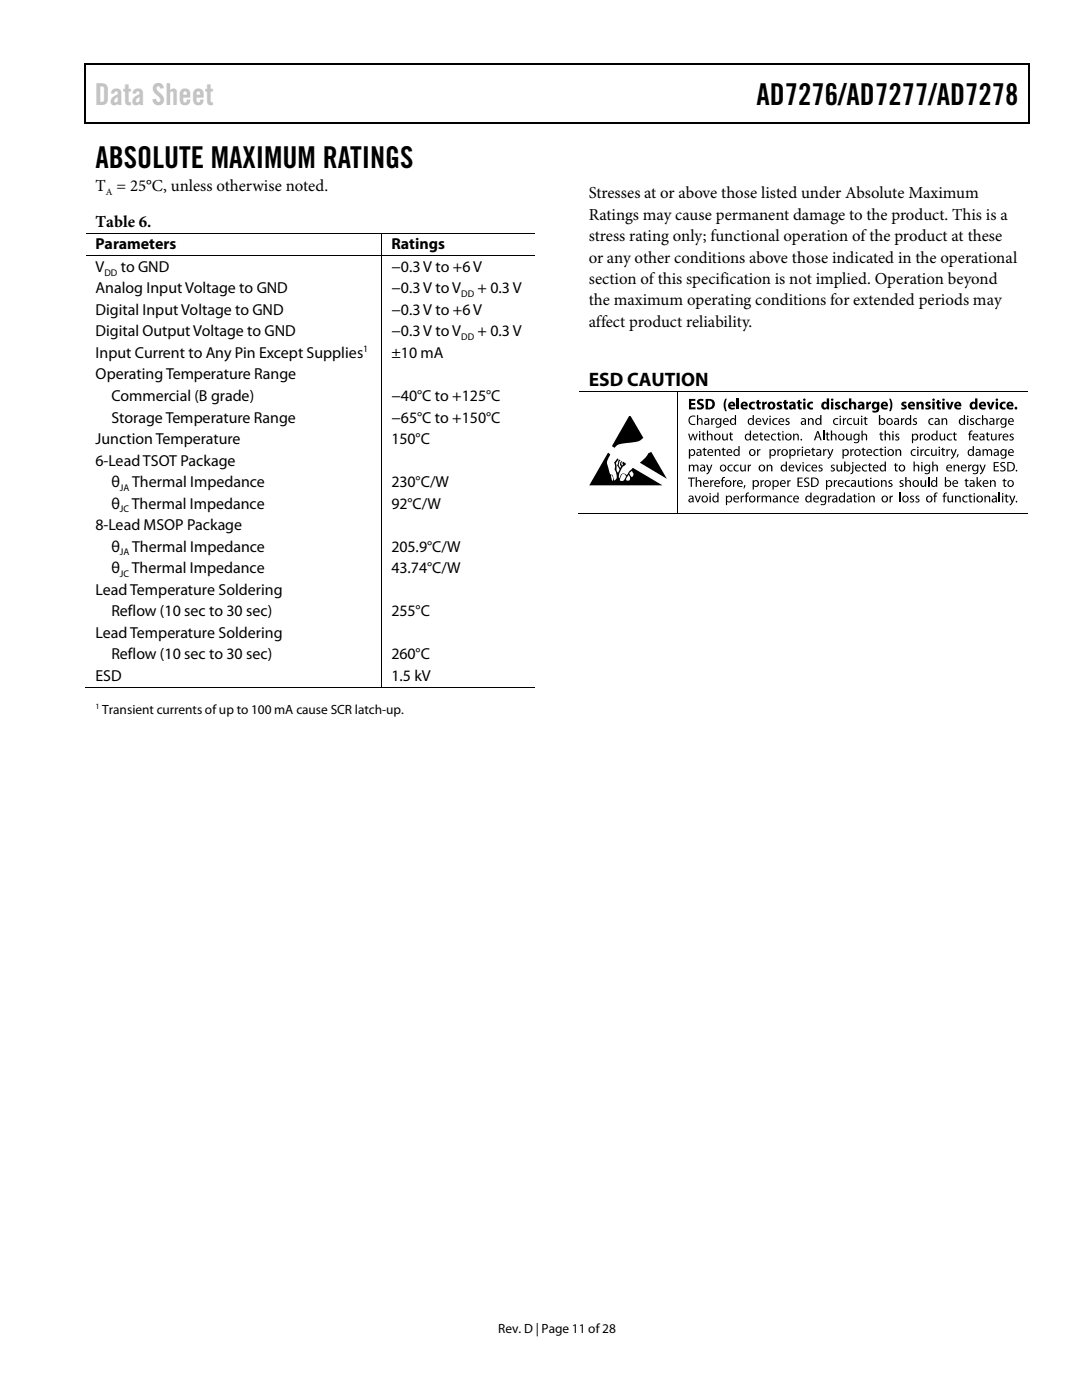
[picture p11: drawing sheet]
<svg xmlns="http://www.w3.org/2000/svg" width="216mm" height="279mm" viewBox="0 0 216 279" stroke-linecap="round" stroke-linejoin="round" font-family="sans-serif">
<defs><g id="words">
<text font-size="6" fill="#c1c1c1" x="18.9" y="20.9">Data Sheet</text>
<g font-size="6">
<text x="150.9" y="20.9">AD7276/AD7277/AD7278</text>
<text x="19" y="33.6">ABSOLUTE MAXIMUM RATINGS</text>
</g>
<text font-size="3.9" x="117.5" y="77">ESD CAUTION</text>
<g font-size="3.3">
<text x="19" y="38.1">T = 25°C, unless otherwise noted.</text>
<text x="117.5" y="39.5">Stresses at or above those listed under Absolute Maximum</text>
<text x="19.1" y="45.2">Table 6.</text>
<text x="117.5" y="43.8">Ratings may cause permanent damage to the product. This is a</text>
<text x="117.5" y="48.1">stress rating only; functional operation of the product at these</text>
<text x="117.5" y="52.4">or any other conditions above those indicated in the operational</text>
<text x="117.5" y="56.7">section of this specification is not implied. Operation beyond</text>
<text x="117.5" y="61">the maximum operating conditions for extended periods may</text>
<text x="117.5" y="65.2">affect product reliability.</text>
</g>
<g font-size="3.2">
<text x="19" y="49.8">Parameters</text>
<text x="78.1" y="49.8">Ratings</text>
<text x="19" y="54.3">V</text>
<text x="19" y="58.5">Analog Input Voltage to GND</text>
<text x="24.1" y="54.3">to GND</text>
<text x="78.1" y="54.3">−0.3 V to +6 V</text>
<text x="78.1" y="58.5">−0.3 V to V</text>
<text x="95.3" y="58.5">+ 0.3 V</text>
<text x="19" y="62.9">Digital Input Voltage to GND</text>
<text x="78.1" y="62.9">−0.3 V to +6 V</text>
<text x="19" y="67.1">Digital Output Voltage to GND</text>
<text x="19" y="71.5">Input Current to Any Pin Except Supplies</text>
<text x="78.1" y="71.5">±10 mA</text>
<text x="78.1" y="67.1">−0.3 V to V</text>
<text x="95.3" y="67.1">+ 0.3 V</text>
<text x="19" y="75.7">Operating Temperature Range</text>
<text x="22.2" y="80.1">Commercial (B grade)</text>
<text x="78.1" y="80.1">−40°C to +125°C</text>
<text x="19" y="88.6">Junction Temperature</text>
<text x="22.2" y="84.3">Storage Temperature Range</text>
<text x="78.1" y="84.3">−65°C to +150°C</text>
<text x="78.1" y="88.6">150°C</text>
<text x="19" y="92.9">6-Lead TSOT Package</text>
<text x="22.2" y="97.2">θ</text>
<text x="22.2" y="101.5">θ</text>
<text x="26.3" y="101.5">Thermal Impedance</text>
<text x="26.4" y="97.2">Thermal Impedance</text>
<text x="78.1" y="97.2">230°C/W</text>
<text x="78.1" y="101.5">92°C/W</text>
<text x="19" y="105.8">8-Lead MSOP Package</text>
<text x="22.2" y="110.1">θ</text>
<text x="26.4" y="110.1">Thermal Impedance</text>
<text x="78.1" y="110.1">205.9°C/W</text>
<text x="19" y="118.7">Lead Temperature Soldering</text>
<text x="22.2" y="114.4">θ</text>
<text x="26.3" y="114.4">Thermal Impedance</text>
<text x="78.1" y="114.4">43.74°C/W</text>
<text x="22.2" y="123">Reflow (10 sec to 30 sec)</text>
<text x="78.1" y="123">255°C</text>
<text x="19" y="127.3">Lead Temperature Soldering</text>
<text x="22.2" y="131.6">Reflow (10 sec to 30 sec)</text>
<text x="78.1" y="131.6">260°C</text>
<text x="19" y="135.9">ESD</text>
<text x="78.1" y="135.9">1.5 kV</text>
</g>
<g font-size="2.7">
<text x="20.4" y="142.5">Transient currents of up to 100 mA cause SCR latch-up.</text>
<text x="99.4" y="266">Rev. D | Page 11 of28</text>
</g>
<g font-size="1.9">
<text x="21.1" y="38.9">A</text>
<text x="20.8" y="55">DD</text>
<text x="92" y="59.3">DD</text>
<text x="72.5" y="70.2">1</text>
<text x="92" y="67.9">DD</text>
<text x="23.9" y="98">JA</text>
<text x="23.9" y="102.2">JC</text>
<text x="23.9" y="110.8">JA</text>
<text x="23.9" y="115.1">JC</text>
</g>
<text font-size="1.6" x="19" y="141.4">1</text>
</g></defs>
<g fill="#000">
<path d="M16.9 12.7h.2v1h-.2zM16.9 12.7h.2v.3h-.2zM82.5 12.7h.3v.3h-.3zM205.1 12.7h.3v1h-.3zM205.1 12.7h.3v.3h-.3zM16.9 24.4h.2v.2h-.2zM82.3 24.4h.2v.2h-.2zM205.1 24.4h.3v.2h-.3zM76.1 46.4h.2v.2h-.2zM76.1 51h.2v.1h-.2zM135.2 78h.1v.1h-.1zM144.7 79.6h.4a2.72 2.72 0 0 0 0 2.5 .71 .71 0 0 1-.7-.9v-.8z"/>
<path d="M147 79.5h.5v2.2h-.5zM151 79.9l.5-.1v.4h.3v.3h-.3v.8h.3v.4h-.5l-.2-.2-.1-1h-.2v-.3h.2zM156.4 79.9l.5-.1v.4h.3v.3h-.3v.8h.3v.4h-.5l-.2-.2-.1-1h-.2v-.3h.2zM159.2 79.9l.4-.1v.4h.4v.3h-.4l.1 .8h.3v.4h-.5l-.2-.2-.1-1h-.2v-.3h.2zM169.4 79.5h.5v.9a.55 .55 0 0 1 .6-.2 .55 .55 0 0 1 .3 .6v.9h-.4v-1l-.3-.2-.2 .3v.9h-.5zM187 79.9l.4-.1v.4h.4v.3h-.4l.1 .8h.2v.4h-.5l-.2-.2v-1h-.3v-.3h.3zM125.7 83.1l2.7 4.3-.3 .2a3.7 3.7 0 0 1-2.7 .8l-.6 .1a2.23 2.23 0 0 0-2.2 .9l-.5-.4 2.9-5.1zM129.3 90.5l.6-.3 3.2 5.4-5.4-3.3 1.1-1zM137.5 92.7h.2v.3l.2-.3h.4l.2 .3 .3-.3 .3 .1 .3 .5v.8h-.3v-1l-.3-.2-.3 .3v.9h-.2v-1l-.3-.2-.3 .2v1h-.2zM137.5 79.6h1.2v.4h-.8v.4h.8v.4h-.8v.5h.9v.4h-1.3zM137.3 86.6h.3l.2 1.1 .4-1.1h.2l.3 1.1 .3-1.1h.2l-.4 1.3h-.2l-.3-1.1-.4 1.1h-.2zM137.3 95.3h1.3v.2h-.5v1.7h-.3v-1.7h-.5z"/>
<path d="M137.6 83.2l.7-.3 .5 .1-.1 .2a.76 .76 0 0 0-1.1 .7 .76 .76 0 0 0 1.1 .7l.1 .1a.97 .97 0 0 1-1.3-.2 .97 .97 0 0 1 .1-1.3zM138.8 95.2h.2v.8l.5-.2 .4 .2 .1 1.2h-.3v-1l-.3-.2-.3 .3-.1 .9h-.2zM138.6 98.9h.3l.3 1.1 .4-1.1h.3l-.5 1.4h-.3zM139.1 82.8h.2v.9l.4-.3 .4 .3 .1 1.1h-.2l-.1-1-.2-.2-.4 .3v.9h-.2zM139.3 79.8l.5-.2 .6 .1-.1 .4-.7-.1-.1 .2 .2 .2a.72 .72 0 0 1 .8 .9 .72 .72 0 0 1-1.1 .4l-.4-.1 .1-.4 .7 .1 .2-.2-.2-.2a.69 .69 0 0 1-.6-.4 .69 .69 0 0 1 .1-.7zM140.2 86.3h.2v.3h.4v.1h-.4l.1 .9 .3 .1-.1 .2h-.3l-.2-.2v-1h-.2v-.1h.2zM140.4 89.4l.2-.1v.3h.4v.2h-.4l.1 .9 .3 .1-.1 .2h-.3l-.2-.2v-1h-.2v-.2h.2zM141.1 85.9h.2v.9l.4-.3 .4 .2 .1 1.2h-.3v-1l-.3-.2-.3 .3v.9h-.2zM140.9 92.7h.3l.3 1.1 .4-1.1h.3l-.7 1.6-.5 .4v-.2l.4-.5zM141.7 95.8h.2v.3l.5-.3v.2l-.3 .1-.1 .2v.9h-.3zM141.9 83.5h.2v.2l.5-.3v.3h-.3l-.1 .3v.8h-.3zM142.6 89.6h.2v.3l.1-.1a.49 .49 0 0 1 .8 0l.1 1.2h-.3v-1l-.3-.2-.3 .3v.9h-.3z"/>
<path d="M144.2 95.3l.5-.1v.2h-.4v.2l-.1 .2h.4v.2h-.4v1.2h-.2v-1.2h-.2v-.2h.2zM144.2 89.4l.2-.1v.3h.4v.2h-.4l.1 .9 .3 .1v.2h-.2a.35 .35 0 0 1-.4-.4v-.8h-.2v-.2h.2zM144.1 86.6h.2l.1 .9 .2 .2 .4-.2v-.9h.2v1.3h-.2v-.2l-.1 .1a.47 .47 0 0 1-.7-.1zM145.7 86.3h.2v.3h.3v.1h-.3v.9l.3 .1v.2h-.3l-.2-.2v-1h-.2zM145.3 92.9l.6-.2 .3 .1-.1 .2a.51 .51 0 0 0-.7 .4 .51 .51 0 0 0 .8 .5v.1a.7 .7 0 0 1-.9-.2 .7 .7 0 0 1 0-.9zM146.2 95.8h.3v.3l.4-.3v.2l-.4 .3v.9h-.2zM146.5 92.9l.6-.2 .3 .1v.2a.51 .51 0 0 0-.8 .4 .51 .51 0 0 0 .8 .5v.1a.71 .71 0 0 1-.9-.1 .71 .71 0 0 1 0-1zM147.8 98.9h.2v.3l.4-.3v.2l-.2 .1-.2 .2v.9h-.2zM148.5 96.8h.3l-.3 .7h-.2zM147.7 92.7h.2l.1 1 .2 .2 .4-.2v-1h.2v1.4h-.2v-.2l-.1 .1a.47 .47 0 0 1-.7-.1zM149.2 92.7h.2v.3l.5-.3v.3h-.3l-.1 .3v.8h-.3zM149.6 80.4l.9-.2h.1v.4a.44 .44 0 0 0-.7 .4 .44 .44 0 0 0 .7 .3v.4a.82 .82 0 0 1-1-.2 .82 .82 0 0 1 0-1.1z"/>
<path d="M151 98.9h.3v.3l.2-.3h.2v.2l-.2 .1-.2 .2v.9h-.3zM151 89.6h.3v.3l.4-.3v.3h-.2l-.2 .3v.8h-.2zM151.7 95.8h.3v.3l.4-.3v.2l-.4 .3v.9h-.2zM151.7 86.3h.2v.3h.4v.1h-.4l.1 .9 .3 .1v.2h-.2a.35 .35 0 0 1-.4-.4v-.8h-.2v-.1h.2zM152 98.9h.2v.2l.2-.2h.4l.2 .3 .3-.3h.3l.3 .6v.8h-.3v-1l-.2-.2-.3 .2-.1 1h-.2v-1l-.3-.2-.3 .3v.9h-.2zM152.1 80.2h.4v.3l.3-.3h.2v.4h-.3l-.1 .2v.9h-.5zM152.1 83.5h.2l.4 1.1 .4-1.1h.2l-.5 1.3h-.2zM153 92.7h.2v.3l.1-.2a.5 .5 0 0 1 .7 .1l.1 1.2h-.2l-.1-1-.2-.2-.4 .3v.9h-.2zM154 86.7l.5-.2 .4 .1-.1 .2a.51 .51 0 0 0-.7 .4 .51 .51 0 0 0 .7 .5l.1 .1a.7 .7 0 0 1-1-.1 .7 .7 0 0 1 .1-1zM155.1 80.3l.5-.1 .4 .1-.1 .3-.4-.1v.2a.56 .56 0 0 1 .6 .7 .56 .56 0 0 1-.9 .3l-.3-.1 .1-.3 .4 .1 .2-.1-.4-.3a.43 .43 0 0 1-.1-.7zM155.1 89.6h.2v.3l.3-.2 .2-.1v.3h-.3l-.1 .3v.8h-.3zM154.3 83.6l.5-.2 .3 .1v.2a.51 .51 0 0 0-.8 .4 .51 .51 0 0 0 .8 .5v.1a.71 .71 0 0 1-.9-.1 .71 .71 0 0 1 .1-1z"/>
<path d="M155.3 86.3h.2v.3h.3v.1h-.3v.9l.3 .1-.1 .2h-.3l-.1-.2v-1h-.3v-.1h.3zM155.6 98.9h.2v.3l.1-.2a.49 .49 0 0 1 .8 .1v1.2h-.2v-1l-.3-.2-.3 .2-.1 1h-.2zM156.8 83.6l.4-.2 .3 .1v.2h-.5v.2l.2 .1a.4 .4 0 0 1 .4 .4 .4 .4 0 0 1-.3 .4l-.6-.1 .1-.1h.5v-.3l-.2-.1a.4 .4 0 0 1-.3-.6zM157.1 95.8h.2v.3l.4-.3v.2l-.2 .1-.2 .2v.9h-.2zM158.2 86.6h.3v.2l.1-.1a.48 .48 0 0 1 .7 0l.1 1.2h-.3v-1l-.3-.2-.3 .3v.9h-.2zM158.7 92.7h.2l.4 1.1 .3-1.1h.3l-.5 1.4h-.3zM159.1 89.6h.2v.3l.4-.3v.3h-.2l-.2 .3v.8h-.2zM159.8 87.6h.2v.3h-.2zM159.1 95.3h1v.2h-.7v.6h.7v.2h-.7v.7h.8v.2h-1.1zM160.5 95.5a.8 .8 0 0 1 1-.1l-.1 .2-.6-.1a.27 .27 0 0 0-.1 .3 .27 .27 0 0 0 .1 .2 .64 .64 0 0 1 .7 .9 .64 .64 0 0 1-1.1 .2l.1-.2a.39 .39 0 0 0 .6 0 .39 .39 0 0 0-.2-.6 .54 .54 0 0 1-.4-.8zM161.2 83.5h.2v.2l.1-.1a.49 .49 0 0 1 .8 .1l.1 1.1h-.3v-1l-.3-.2-.3 .3v.9h-.3zM160.9 92.9l.5-.2 .3 .1v.2a.51 .51 0 0 0-.8 .4 .51 .51 0 0 0 .8 .5v.1a.7 .7 0 0 1-.9-.1 .7 .7 0 0 1 .1-1z"/>
<path d="M161.2 80.4l.9-.2h.2l-.1 .4a.45 .45 0 0 0-.7 .3 .45 .45 0 0 0 .7 .4l.1 .4a.82 .82 0 0 1-1.1-.2 .82 .82 0 0 1 0-1.1zM162.1 89.4l.2-.1v.3h.4v.2h-.4l.1 .9 .2 .1v.2h-.3l-.2-.2v-1h-.2v-.2h.2zM163.4 92.9l.4-.2 .3 .1v.2l-.5-.1v.3l.2 .1a.4 .4 0 0 1 .4 .3 .4 .4 0 0 1-.3 .5l-.6-.1 .1-.2 .5 .1v-.3l-.2-.1a.4 .4 0 0 1-.3-.6zM164.2 85.9h.3v2h-.3zM164.3 89.6h.1l.1 .3 .4-.3v.3h-.2l-.2 .3v.8h-.2zM164.9 86.3h.3v.3h.3v.1h-.3v.9l.3 .1v.2h-.4l-.1-.2-.1-1h-.2v-.1h.2zM165.2 98.9h.2l.1 .3 .2-.3h.2v.2l-.2 .1-.2 .3v.8h-.3zM165.1 89.6h.2l.4 1.1 .3-1.1h.3l-.7 1.7-.4 .3-.1-.2a.45 .45 0 0 0 .4-.5zM165.8 85.9h.2v.9l.5-.3 .3 .2 .1 1.2h-.2v-1l-.3-.2-.4 .3v.9h-.2zM165.8 92.9l.4-.2 .4 .1-.1 .2-.4-.1v.3l.2 .1a.41 .41 0 0 1 .3 .3 .41 .41 0 0 1-.2 .5l-.7-.1 .1-.2 .5 .1v-.3l-.2-.1a.4 .4 0 0 1-.3-.6zM166.4 95.8h.2v.3l.4-.3v.2l-.2 .1-.2 .2v.9h-.2zM166.8 80.3l.4-.1 .5 .1-.1 .3-.5-.1v.2a.56 .56 0 0 1 .6 .7 .56 .56 0 0 1-.8 .3l-.3-.1v-.3l.5 .1 .2-.1-.5-.3a.43 .43 0 0 1 0-.7z"/>
<path d="M166.4 83.6l.5-.2 .4 .1-.1 .2a.51 .51 0 0 0-.7 .5 .51 .51 0 0 0 .7 .4v.1a.7 .7 0 0 1-.9-.1 .7 .7 0 0 1 .1-1zM166.9 92.7h.3v1l.3 .2 .3-.3v-.9h.2v1.4h-.2v-.2l-.1 .1a.47 .47 0 0 1-.7-.1zM168.2 83.5h.2v.2l.4-.3v.3h-.2l-.2 .3v.8h-.2zM168.1 80.4l.9-.2h.1v.4a.45 .45 0 0 0-.7 .3 .45 .45 0 0 0 .7 .4v.4a.82 .82 0 0 1-1-.2 .82 .82 0 0 1 0-1.1zM168.7 96l.6-.2 .3 .1-.1 .2a.51 .51 0 0 0-.7 .4 .51 .51 0 0 0 .8 .4v.2a.71 .71 0 0 1-.9-.2 .71 .71 0 0 1 0-.9zM169.7 89.6h.2v.3l.4-.3v.3h-.2l-.2 .3v.8h-.2zM168.8 86.6h.3v.9l.3 .2 .3-.3v-.8h.2l.1 1.3h-.3v-.2l-.1 .1a.47 .47 0 0 1-.7-.1zM169.2 83.6l.5-.2 .3 .1v.2a.51 .51 0 0 0-.8 .4 .51 .51 0 0 0 .8 .5v.1a.7 .7 0 0 1-.9-.1 .7 .7 0 0 1 .1-1zM170.4 98.7l.2-.1v.3h.4v.2h-.4l.1 .9 .3 .1-.1 .2h-.3l-.2-.3v-.9h-.2v-.2h.2zM170.3 83.5h.2l.1 .9 .2 .2 .4-.3v-.8h.2v1.3h-.2v-.2l-.1 .1a.47 .47 0 0 1-.7-.1zM171.9 85.9h.2v.9l.5-.3 .3 .2 .1 1.2h-.2v-1l-.3-.2-.4 .3v.9h-.2zM171.2 95.8h.2l.1 1 .2 .2 .4-.3v-.9h.2v1.4h-.2v-.3l-.1 .2a.47 .47 0 0 1-.7-.1z"/>
<path d="M172.1 89.4l.3-.1v.3h.3v.2h-.3v.9l.3 .1v.2h-.2a.35 .35 0 0 1-.4-.4v-.8h-.2v-.2h.2zM172.5 83.2h.3v.3h.3v.2h-.3v.9h.3v.2h-.4l-.2-.2v-.9h-.2v-.2h.2zM172.9 80.2h.4v.3l.2-.3h.3v.4h-.3l-.2 .3v.8h-.4zM172.2 92.9l.5-.2 .3 .1v.2a.51 .51 0 0 0-.8 .4 .51 .51 0 0 0 .8 .5v.1a.71 .71 0 0 1-.9-.1 .71 .71 0 0 1 .1-1zM172.8 95.6l.2-.1v.3h.4v.2h-.4l.1 .9 .2 .1v.2h-.3l-.2-.3v-.9h-.2zM173.4 98.9h.2v.3l.1-.2a.5 .5 0 0 1 .8 .1l.1 1.2h-.3v-1l-.3-.2-.3 .3-.1 .9h-.2zM173.4 92.5l.2-.1v.3h.4v.2h-.4l.1 .9 .2 .1v.2h-.3l-.2-.2v-1h-.2v-.2h.2zM174.4 89.8l.6-.2 .3 .1-.1 .2a.51 .51 0 0 0-.7 .4 .51 .51 0 0 0 .7 .5l.1 .1a.7 .7 0 0 1-.9-.1 .7 .7 0 0 1 0-1zM175.8 95.8h.2v.3l.1-.2a.48 .48 0 0 1 .7 .1l.1 1.2h-.2v-1l-.3-.2-.4 .3v.9h-.2zM175.7 86.3h.2v.3h.4v.1h-.4v.9l.3 .1v.2h-.3l-.2-.2v-1h-.2zM175.7 89.4l.2-.1v.3h.4v.2h-.4v.9l.3 .1-.1 .2h-.2l-.2-.2v-1h-.2v-.2h.2zM176.5 85.9h.3v.9l.4-.3 .4 .2 .1 1.2h-.3v-1l-.3-.2-.3 .3v.9h-.3z"/>
<path d="M177.3 96l.4-.2 .3 .1v.2l-.4-.1v.3l.2 .1a.4 .4 0 0 1 .3 .3 .4 .4 0 0 1-.2 .4h-.7l.1-.2 .3 .1 .3-.2-.6-.5zM177.4 79.6a.71 .71 0 0 1 .6 .8v.8a.71 .71 0 0 1-.6 .9 2.72 2.72 0 0 0 0-2.5zM177.5 98.9h.2v.3l.5-.3v.2l-.3 .1-.1 .2-.1 .9h-.2zM178.7 86.7l.4-.2 .3 .1v.2h-.5v.2l.2 .1a.41 .41 0 0 1 .4 .3 .41 .41 0 0 1-.3 .5l-.6-.1 .1-.2 .5 .1v-.3l-.2-.1a.4 .4 0 0 1-.3-.6zM178.7 89.6h.2v.3l.1-.1a.5 .5 0 0 1 .7 0l.1 1.2h-.2l-.1-1-.2-.2-.4 .3v.9h-.2zM178.6 92.5l.2-.1v.3h.4v.2h-.4l.1 .9 .2 .1v.2h-.3l-.2-.2v-1h-.2v-.2h.2zM179.5 98.3h.2v2h-.2zM179.5 96l.5-.2 .3 .1-.1 .2-.4-.1v.3l.2 .1a.4 .4 0 0 1 .3 .3 .4 .4 0 0 1-.2 .4h-.6v-.2l.3 .1 .3-.2-.6-.5zM179.8 83.5h.2v.2l.5-.3v.3h-.3l-.2 .3v.8h-.2zM180 80.3l.5-.1 .4 .1-.1 .3-.5-.1v.2a.53 .53 0 0 1 .7 .6 .53 .53 0 0 1-.7 .4l-.5-.1 .1-.3 .4 .1 .2-.1-.5-.3a.42 .42 0 0 1 0-.7zM180.6 95.2h.3v.8l.4-.2 .4 .2 .1 1.2h-.3v-1l-.3-.2-.3 .3v.9h-.3zM182.2 83.6l.4-.2 .4 .1-.1 .2h-.4v.2l.2 .1a.41 .41 0 0 1 .3 .4 .41 .41 0 0 1-.2 .4l-.7-.1 .1-.1h.5v-.3l-.2-.1a.39 .39 0 0 1-.3-.6z"/>
<path d="M182.3 92.1h.2v.9l.5-.3 .3 .2 .1 1.2h-.2v-1l-.3-.2-.4 .3v.9h-.2zM181.9 89.8l.5-.2 .3 .1v.2a.51 .51 0 0 0-.8 .4 .51 .51 0 0 0 .8 .5v.1a.7 .7 0 0 1-.9-.1 .7 .7 0 0 1 .1-1zM182.9 80.2h.4v.2l.1-.1a.55 .55 0 0 1 .6-.1 .55 .55 0 0 1 .3 .6v.9h-.5v-1l-.2-.2-.3 .3v.9h-.4zM183.5 86.6h.2l.1 .2 .4-.3v.3h-.2l-.2 .3v.8h-.3zM183.7 89.6h.2v.3l.2-.2 .2-.1v.3h-.2l-.2 .3v.8h-.2zM184.8 80.3l.5-.1 .4 .1-.1 .3-.5-.1v.2a.53 .53 0 0 1 .7 .6 .53 .53 0 0 1-.7 .4l-.5-.1 .1-.3 .4 .1 .2-.1-.5-.3a.42 .42 0 0 1 0-.7zM183.7 95.8h.2v1l.3 .2 .3-.3v-.9h.3v1.4h-.2v-.3l-.1 .2a.47 .47 0 0 1-.8-.1zM185.2 95.2h.3v2h-.3zM184.6 89.8l.6-.2 .3 .1v.2a.51 .51 0 0 0-.8 .4 .51 .51 0 0 0 .8 .5v.1a.7 .7 0 0 1-.9-.1 .7 .7 0 0 1 0-1zM186 92.1h.3v.9l.4-.3 .4 .2 .1 1.2h-.3v-1l-.3-.2-.3 .3v.9h-.3zM185.4 83.6l.5-.2 .4 .1-.1 .2a.51 .51 0 0 0-.7 .4 .51 .51 0 0 0 .7 .5l.1 .1a.7 .7 0 0 1-1-.1 .7 .7 0 0 1 .1-1zM185.8 89.6h.2v1l.3 .2 .3-.2 .1-1h.2v1.4h-.2v-.2l-.1 .1a.47 .47 0 0 1-.7-.1z"/>
<path d="M187.9 83.5h.2v.2l.1-.1a.48 .48 0 0 1 .7 .1l.1 1.1h-.2l-.1-1-.2-.2-.4 .3v.9h-.2zM188 89.4l.2-.1v.3h.4v.2h-.4l.1 .9 .3 .1v.2h-.4l-.2-.2v-1h-.2zM187.5 86.6h.2v.9l.3 .2 .3-.3 .1-.8h.2v1.3h-.2v-.2l-.1 .1a.46 .46 0 0 1-.8-.1zM188.9 89.6h.2v.3l.4-.3v.3h-.2l-.2 .3v.8h-.2zM188.7 80.2h.5l.3 1.1 .3-1.1h.5l-.6 1.5h-.4zM189.7 89.6h.2l.4 1.1 .3-1.1h.3l-.7 1.7-.4 .3-.1-.2a.45 .45 0 0 0 .5-.5zM189.1 86.7l.5-.2 .4 .1-.1 .2a.51 .51 0 0 0-.8 .4 .51 .51 0 0 0 .8 .5l.1 .1a.71 .71 0 0 1-1-.1 .71 .71 0 0 1 .1-1zM189.1 98.9h.2v1l.3 .2 .3-.3v-.9h.3v1.4h-.2v-.3l-.1 .2a.46 .46 0 0 1-.8-.1zM190.3 92.7h.2v.3l.1-.2a.49 .49 0 0 1 .7 .1l.1 1.2h-.2l-.1-1-.2-.2-.4 .3v.9h-.2zM190.3 86.3h.3v.3h.3v.1h-.3v.9l.3 .1v.2h-.2a.35 .35 0 0 1-.4-.4v-.8h-.2v-.1h.2zM190.6 98.9h.2v.3l.1-.2a.48 .48 0 0 1 .7 .1l.1 1.2h-.2l-.1-1-.2-.2-.4 .3v.9h-.2zM191 90.7l.3-.1-.3 .7h-.1z"/>
<path d="M192.7 95.6l.2-.1v.3h.4v.2h-.4v.9l.3 .1 .1 .2h-.4l-.2-.3v-.9h-.2zM193.2 92.7h.2v.3l.5-.3v.3h-.3l-.2 .3v.8h-.2zM193.5 86h.6l-.1 .1-.3 .1-.1 .1v.3h.3v.1h-.3v1.2h-.2v-1.2h-.2v-.1h.2zM193.6 83.6l.4-.2 .4 .1-.1 .2h-.4v.2l.1 .1a.41 .41 0 0 1 .4 .4 .41 .41 0 0 1-.2 .4l-.7-.1 .1-.1h.5v-.3l-.2-.1a.39 .39 0 0 1-.3-.6zM193.4 98.7l.3-.1v.3h.3v.2h-.3v.9l.3 .1v.2h-.2a.35 .35 0 0 1-.4-.5v-.7h-.2v-.2h.2zM194.9 95.2h.2v1.3l.5-.7h.3l-.5 .6 .6 .8h-.3l-.5-.7-.1 .2v.5h-.2zM194.8 83.6l.5-.2 .4 .1-.1 .2a.51 .51 0 0 0-.7 .4 .51 .51 0 0 0 .7 .5l.1 .1a.71 .71 0 0 1-1-.1 .71 .71 0 0 1 .1-1zM195.4 92.7h.3l.4 1.1 .3-1.1h.3l-.5 1.4-.6 .6-.1-.2 .4-.5zM195.9 82.8h.3v.9l.4-.3 .4 .3 .1 1.1h-.3v-1l-.3-.2-.3 .3v.9h-.3zM196.1 89.6h.2v.3l.2-.2h.4l.2 .2 .3-.3 .3 .1 .3 .5v.8h-.3v-1l-.3-.2-.3 .3v.9h-.2v-1l-.3-.2-.3 .3v.9h-.2zM196.4 98.9h.3v.3l.1-.2a.48 .48 0 0 1 .7 .1l.1 1.2h-.3v-1l-.3-.2-.3 .3v.9h-.3zM196.9 86.3h.2v.3h.4v.1h-.4l.1 .9 .3 .1v.2h-.4l-.2-.2v-1h-.2v-.1h.2z"/>
<path d="M196.9 80.2h.5l.3 1.1 .3-1.1h.5l-.6 1.5h-.5zM197.5 95.8h.2l.1 .3v-.2a.5 .5 0 0 1 .8 .1l.1 1.2h-.3v-1l-.3-.2-.3 .3v.9h-.3zM198.8 83.5h.2v.2l.5-.3v.3l-.5 .3v.8h-.2zM197.7 86.6h.3v.9l.3 .2 .3-.3v-.8h.3v1.3h-.2l-.1-.2-.1 .1a.47 .47 0 0 1-.7-.1zM198.3 92.2h1v.2h-.8v.6h.7v.2h-.7v.7h.8v.2h-1zM199.2 86.6h.3v.2l.4-.3v.3h-.2l-.2 .3v.8h-.2zM199.3 98.3h.2v2h-.2zM199.7 92.4a.77 .77 0 0 1 .9-.1l-.1 .2-.3-.1-.3 .1 .1 .4a.64 .64 0 0 1 .6 .9 .64 .64 0 0 1-1.1 .2l.1-.2a.39 .39 0 0 0 .7 0 .39 .39 0 0 0-.2-.6 .53 .53 0 0 1-.4-.8zM200.3 95.6l.2-.1v.3h.3v.2h-.3v.9l.3 .1-.1 .2h-.2l-.2-.3v-.9h-.3v-.2h.3zM199.7 80.4l.8-.2h.2l-.1 .4a.44 .44 0 0 0-.7 .3 .44 .44 0 0 0 .7 .4l.1 .4a.82 .82 0 0 1-1.1-.2 .82 .82 0 0 1 .1-1.1zM200.7 98.7l.2-.1v.3h.3v.2h-.3v.9l.3 .1v.2h-.3l-.2-.3v-.9h-.3v-.2h.3zM201.5 86.7l.4-.2 .4 .1-.1 .2h-.5l.1 .2 .2 .1a.4 .4 0 0 1 .3 .4 .4 .4 0 0 1-.2 .4l-.7-.1 .1-.2 .3 .1 .3-.2-.6-.4z"/>
<path d="M201.4 98.9h.2l.4 1.1 .4-1.1h.2l-.5 1.4-.6 .6-.1-.2 .5-.5zM202.7 93.8h.2v.3h-.2zM135.2 102.4h.1v.2h-.1zM149 98.4l.5-.1v.2h-.4l-.1 .2v.2h.3v.2h-.3v1.2h-.2v-1.2h-.2v-.2h.2zM157.2 99.1l.5-.2 .4 .1-.1 .2a.51 .51 0 0 0-.7 .4 .51 .51 0 0 0 .7 .4l.1 .2a.7 .7 0 0 1-.9-.2 .7 .7 0 0 1 0-.9zM181.6 99.1l.4-.2 .4 .1-.1 .2-.4-.1v.3l.2 .1a.4 .4 0 0 1 .3 .3 .4 .4 0 0 1-.2 .4h-.7l.1-.2h.5v-.2l-.2-.1a.4 .4 0 0 1-.3-.6zM182.7 99.1l.4-.2 .4 .1-.1 .2-.4-.1v.3l.1 .1a.41 .41 0 0 1 .4 .3 .41 .41 0 0 1-.2 .4h-.7l.1-.2h.5v-.2l-.2-.1a.4 .4 0 0 1-.3-.6zM186.6 98.4l.5-.1v.2h-.4v.2l-.1 .2h.4v.2h-.4v1.2h-.2v-1.2h-.2v-.2h.2zM188.4 98.4l.5-.1v.2h-.3l-.1 .2v.2h.3v.2h-.3v1.2h-.2v-1.2h-.2v-.2h.2zM192.2 99.1l.5-.2 .4 .1-.1 .2a.51 .51 0 0 0-.8 .4 .51 .51 0 0 0 .8 .4l.1 .2a.71 .71 0 0 1-1-.2 .71 .71 0 0 1 .1-.9zM202.7 100h.2v.2h-.2zM76.1 137.1h.2v.1h-.2z"/>
<path d="M140.8 79.7a1.51 1.51 0 0 1 1.8 .6 1.24 1.24 0 0 1-1.7 1.4h-.1zM141.3 80v1.4a.71 .71 0 0 0 .9-.7 .71 .71 0 0 0-.9-.7z"/>
<path d="M164.1 80.4l.5-.2 .4 .1v-.8h.4v2.2h-.4v-.2a.69 .69 0 0 1-1 .1 .69 .69 0 0 1-.1-1zM164.5 80.6a.41 .41 0 0 0-.2 .5 .41 .41 0 0 0 .6 .2 .42 .42 0 0 0 .1-.5 .42 .42 0 0 0-.5-.2z"/>
<path d="M193.7 80.4l.5-.2 .4 .1v-.8h.4v2.2h-.4v-.2a.69 .69 0 0 1-.9 .1 .69 .69 0 0 1-.2-1zM194.1 80.6l-.1 .1a.43 .43 0 0 0 .3 .7 .41 .41 0 0 0 .3-.5 .41 .41 0 0 0-.5-.3z"/>
<path d="M121.3 90.3l-3.7 6.6h14.6l-5.9-3.5-.7 .6-.5 .9-.2-.2a.71 .71 0 0 0-.8-.2 .71 .71 0 0 0-.4 .7l-.1 .3a2.84 2.84 0 0 1 1.2-2.8l.1-.2-.6-.3v.6l-.2 .1-.1-.3v-.6l-.2 .3-.1 .4 .2 .4-.1 .3-.1-.2a.65 .65 0 0 1-.1-.9l.2-.4-.2-.2-.5 1.1 .2 .3a.71 .71 0 0 1-.1 1.2l-.1-.3-.1-1a.8 .8 0 0 1 .3-1.1l.1-.3-.2-.1-.7 .8 .2 .7-.1 .7 .4 .8a1.02 1.02 0 0 1-.5 1.4l-.3-1.1a.79 .79 0 0 1-.7-1l-.1-.4a2.11 2.11 0 0 1 .3-2.5 .42 .42 0 0 0-.4-.6zM121.9 94.9l.2-.1 .2 .4v.6l-.1 .2zM124.2 94.6a.58 .58 0 0 1 .7 .3 .58 .58 0 0 1-.3 .8 .6 .6 0 0 1-.9 .1l.1-.6zM125.3 94.9a.51 .51 0 0 1 .4 .7 .51 .51 0 0 1-.8 .2zM125.7 94.3l.3-.3a.69 .69 0 0 1 0 1.2l-.4-.7z"/>
<path d="M137.5 89.6h.2v.3a.61 .61 0 0 1 .8-.1 .61 .61 0 0 1 .2 .8 .54 .54 0 0 1-.4 .4 .54 .54 0 0 1-.6-.2v.7h-.2zM137.8 90a.49 .49 0 0 0-.1 .6 .49 .49 0 0 0 .6 .2 .5 .5 0 0 0 .2-.6 .5 .5 0 0 0-.6-.3z"/>
<path d="M137.5 99l.4-.1 .5 .3v1.1h-.2v-.2a.43 .43 0 0 1-.7 .1 .43 .43 0 0 1 .1-.7l.6-.1-.1-.1a.42 .42 0 0 0-.6-.1zM137.7 99.7v.4l.4-.1 .1-.4z"/>
<path d="M139.5 86.2a.15 .15 0 0 1 .3 0 .15 .15 0 0 1-.3 0zM139.5 86.6h.2v1.3h-.2z"/>
<path d="M139 89.7l.5-.1 .4 .3 .1 1.1h-.2v-.2a.43 .43 0 0 1-.7 .1 .43 .43 0 0 1 0-.6l.6-.2v-.1a.41 .41 0 0 0-.6-.1zM139.2 90.4v.4h.4l.1-.2v-.3z"/>
<path d="M140.4 96a.57 .57 0 0 1 .7-.1 .57 .57 0 0 1 .3 .6h-.9a.53 .53 0 0 0 .8 .4l.1 .2a.73 .73 0 0 1-1-.1 .73 .73 0 0 1 0-1zM140.6 96l-.1 .4h.7l-.1-.4z"/>
<path d="M139.8 92.8l.4-.1 .5 .3v1.1h-.2v-.2a.43 .43 0 0 1-.7 .1 .43 .43 0 0 1 .1-.6l.5-.2v-.1a.41 .41 0 0 0-.6-.1zM140 93.5v.4l.3-.1 .2-.1v-.3z"/>
<path d="M141.3 89.8a.58 .58 0 0 1 .7-.1 .58 .58 0 0 1 .3 .7h-.9l.2 .4h.6l.1 .1a.73 .73 0 0 1-1-.1 .73 .73 0 0 1 0-1zM141.6 89.9l-.2 .3h.7l-.1-.3z"/>
<path d="M140.6 83.5h.1a.57 .57 0 0 1 .8 .5v.8h-.2v-.2a.43 .43 0 0 1-.7 .2 .43 .43 0 0 1 .1-.7l.6-.1v-.2a.41 .41 0 0 0-.7-.1zM140.8 84.2v.4h.3l.2-.2v-.3z"/>
<path d="M141.5 98.6a.2 .2 0 0 1 .4 0 .2 .2 0 0 1-.4 0zM141.6 98.9h.2v1.4h-.2z"/>
<path d="M142.7 96a.58 .58 0 0 1 .7-.1 .58 .58 0 0 1 .3 .6h-1l.3 .5 .6-.1v.2a.73 .73 0 0 1-.9-.1 .73 .73 0 0 1 0-1zM142.9 96l-.2 .4h.7l-.1-.4z"/>
<path d="M142.5 87.2a.69 .69 0 0 1 1.3 0 .69 .69 0 0 1-1.3 0zM142.9 86.8a.5 .5 0 0 0-.2 .6 .5 .5 0 0 0 .6 .3 .49 .49 0 0 0 .2-.7 .49 .49 0 0 0-.6-.2z"/>
<path d="M142.3 99.1l.4-.2 .4 .2v-.8h.3v2h-.2v-.3a.61 .61 0 0 1-.9 .2 .61 .61 0 0 1-.1-.9zM142.6 99.2a.5 .5 0 0 0-.2 .6 .5 .5 0 0 0 .5 .3 .49 .49 0 0 0 .2-.6 .49 .49 0 0 0-.5-.3z"/>
<path d="M142.9 83.6a.52 .52 0 0 1 .8 .1v-.2h.3l-.1 .3a1.65 1.65 0 0 1-.2 1.4l-.4 .2-.5-.1 .1-.2h.1a.47 .47 0 0 0 .6 0 .47 .47 0 0 0 .1-.5 .63 .63 0 0 1-.9 0 .63 .63 0 0 1 .1-1zM143.1 83.7a.49 .49 0 0 0-.2 .6 .49 .49 0 0 0 .6 .3 .48 .48 0 0 0 .2-.6 .48 .48 0 0 0-.6-.3z"/>
<path d="M143.6 93.4a.7 .7 0 0 1 1.4 0 .7 .7 0 0 1-1.4 0zM144.1 93a.5 .5 0 0 0-.2 .6 .5 .5 0 0 0 .6 .2 .49 .49 0 0 0 .2-.6 .49 .49 0 0 0-.6-.2z"/>
<path d="M144.4 83.6a.57 .57 0 0 1 .7-.1 .57 .57 0 0 1 .3 .7h-.9l.2 .4h.6v.1a.73 .73 0 0 1-.9-.1 .73 .73 0 0 1 0-1zM144.6 83.7l-.1 .3h.7l-.1-.3z"/>
<path d="M144.8 98.9h.2l.1 .3a.61 .61 0 0 1 .8-.2 .61 .61 0 0 1 .1 .9 .55 .55 0 0 1-.4 .4 .55 .55 0 0 1-.5-.2v.7h-.3zM145.2 99.2a.49 .49 0 0 0-.1 .6 .49 .49 0 0 0 .6 .2 .5 .5 0 0 0 .2-.6 .5 .5 0 0 0-.6-.3z"/>
<path d="M145.1 89.8a.57 .57 0 0 1 .7-.1 .57 .57 0 0 1 .3 .7h-.9l.2 .4h.6l.1 .1a.73 .73 0 0 1-1-.1 .73 .73 0 0 1 0-1zM145.4 89.9l-.2 .3h.7l-.1-.3z"/>
<path d="M144.6 96.5a.7 .7 0 0 1 1.4 0 .7 .7 0 0 1-1.4 0zM145.1 96.1a.5 .5 0 0 0-.2 .6 .5 .5 0 0 0 .6 .2 .49 .49 0 0 0 .2-.6 .49 .49 0 0 0-.6-.2z"/>
<path d="M145.5 80.4a.72 .72 0 0 1 .9-.2 .72 .72 0 0 1 .3 .9h-1a.54 .54 0 0 0 .9 .2v.3a.86 .86 0 0 1-1.1-.1 .86 .86 0 0 1 0-1.1zM145.8 80.5l-.1 .3h.6l-.1-.3z"/>
<path d="M146.5 99.1a.57 .57 0 0 1 .7-.1 .57 .57 0 0 1 .3 .6h-1l.3 .5 .6-.1v.2a.73 .73 0 0 1-.9-.1 .73 .73 0 0 1 0-1zM146.7 99.1l-.2 .4h.8l-.2-.4z"/>
<path d="M145.8 83.6l.4-.2 .4 .2v-.8h.3v2h-.2v-.2a.61 .61 0 0 1-.9 .1 .61 .61 0 0 1-.1-.8zM146.1 83.7a.5 .5 0 0 0-.2 .6 .5 .5 0 0 0 .5 .3l.1-.1a.49 .49 0 0 0 .1-.6 .49 .49 0 0 0-.5-.2z"/>
<path d="M147.2 96a.57 .57 0 0 1 .7-.1 .57 .57 0 0 1 .3 .6h-.9l.2 .5 .6-.1v.2a.73 .73 0 0 1-.9-.1 .73 .73 0 0 1 0-1zM147.4 96l-.1 .4h.7l-.1-.4z"/>
<path d="M146.5 89.8l.4-.2 .4 .2v-.8h.3v2h-.2v-.2a.61 .61 0 0 1-.9 .1 .61 .61 0 0 1-.1-.9zM146.8 89.9a.5 .5 0 0 0-.2 .6 .5 .5 0 0 0 .5 .3 .49 .49 0 0 0 .2-.6 .49 .49 0 0 0-.5-.3z"/>
<path d="M148 80.4a.72 .72 0 0 1 .9-.2 .72 .72 0 0 1 .3 .9h-1l.2 .3 .7-.1v.3a.86 .86 0 0 1-1.1-.1 .86 .86 0 0 1 0-1.1zM148.3 80.5l-.1 .3h.6l-.1-.3z"/>
<path d="M148.8 86.7l.4-.2 .4 .2v-.8h.3v2h-.3v-.2a.61 .61 0 0 1-.8 .1 .61 .61 0 0 1-.1-.9zM149 86.8a.5 .5 0 0 0-.2 .6 .5 .5 0 0 0 .6 .3 .5 .5 0 0 0 .2-.6 .5 .5 0 0 0-.6-.3z"/>
<path d="M149.4 90.3a.7 .7 0 0 1 1.4 0 .7 .7 0 0 1-1.4 0zM149.9 89.9a.49 .49 0 0 0-.2 .6 .49 .49 0 0 0 .6 .3 .49 .49 0 0 0 .2-.7 .49 .49 0 0 0-.6-.2z"/>
<path d="M150.2 95.8h.2v.3a.63 .63 0 0 1 .9 0 .63 .63 0 0 1 0 .8 .63 .63 0 0 1-.9 .1v.7h-.2zM150.5 96.1a.44 .44 0 0 0 0 .7 .44 .44 0 0 0 .7 0 .48 .48 0 0 0-.1-.6 .48 .48 0 0 0-.4-.2z"/>
<path d="M150.3 86.7a.57 .57 0 0 1 .7-.1 .57 .57 0 0 1 .3 .7h-.9l.2 .4h.6l.1 .1a.73 .73 0 0 1-1-.1 .73 .73 0 0 1 0-1zM150.6 86.8l-.2 .3h.7l-.1-.3z"/>
<path d="M149.4 83.6l.4-.2 .4 .2v-.8h.2v2h-.2v-.2a.61 .61 0 0 1-.8 .1 .61 .61 0 0 1-.2-.8zM149.6 83.7a.5 .5 0 0 0-.2 .6 .5 .5 0 0 0 .6 .3 .5 .5 0 0 0 .2-.6 .5 .5 0 0 0-.6-.3z"/>
<path d="M150.9 83.6a.57 .57 0 0 1 .7-.1 .57 .57 0 0 1 .3 .7h-.9l.2 .4h.6v.1a.73 .73 0 0 1-.9-.1 .73 .73 0 0 1 0-1zM151.1 83.7l-.1 .3h.7l-.1-.3z"/>
<path d="M151.4 93.4a.69 .69 0 0 1 1.3 0 .69 .69 0 0 1-1.3 0zM151.8 93a.5 .5 0 0 0-.2 .6 .5 .5 0 0 0 .6 .3 .49 .49 0 0 0 .2-.7 .49 .49 0 0 0-.6-.2z"/>
<path d="M152.6 86.7a.57 .57 0 0 1 .7-.1 .57 .57 0 0 1 .3 .7h-.9a.53 .53 0 0 0 .8 .4v.1a.73 .73 0 0 1-.9-.1 .73 .73 0 0 1 0-1zM152.8 86.8l-.1 .3h.7l-.1-.3z"/>
<path d="M152.5 96.5a.7 .7 0 0 1 1.4 0 .7 .7 0 0 1-1.4 0zM153 96.1a.5 .5 0 0 0-.2 .6 .5 .5 0 0 0 .6 .2 .5 .5 0 0 0 .2-.6 .5 .5 0 0 0-.6-.2z"/>
<path d="M153.5 89.6h.3v.3a.62 .62 0 0 1 .8-.2 .62 .62 0 0 1 .2 .9 .56 .56 0 0 1-1 .2v.7h-.3zM153.9 90a.49 .49 0 0 0-.1 .5 .49 .49 0 0 0 .6 .3 .5 .5 0 0 0 .2-.6 .5 .5 0 0 0-.6-.3z"/>
<path d="M153.6 83h.2v.2h-.3zM153.5 83.5h.3v1.3h-.3z"/>
<path d="M153.1 80.9a.85 .85 0 0 1 1.7 0 .85 .85 0 0 1-1.7 0zM153.8 80.6l-.1 .1a.47 .47 0 0 0 .2 .7 .43 .43 0 0 0 .3-.5 .43 .43 0 0 0-.4-.3z"/>
<path d="M154.1 95.8h.2l.1 .3a.61 .61 0 0 1 .8-.2 .61 .61 0 0 1 .2 .9 .55 .55 0 0 1-.5 .4 .55 .55 0 0 1-.5-.2v.7h-.2zM154.5 96.1a.49 .49 0 0 0-.1 .6 .49 .49 0 0 0 .6 .2 .5 .5 0 0 0 .2-.6 .5 .5 0 0 0-.6-.3z"/>
<path d="M154.3 99l.4-.1 .5 .3v1.1h-.2v-.2a.42 .42 0 0 1-.7 .1 .42 .42 0 0 1 .1-.7l.6-.1-.1-.1a.42 .42 0 0 0-.6-.1zM154.5 99.7v.4h.3l.2-.2v-.3z"/>
<path d="M155.5 83.6a.57 .57 0 0 1 .7-.1 .57 .57 0 0 1 .3 .7h-.9l.2 .4h.6v.1a.73 .73 0 0 1-.9-.1 .73 .73 0 0 1 0-1zM155.7 83.7l-.1 .3h.7l-.2-.3z"/>
<path d="M155.8 96a.57 .57 0 0 1 .7-.1 .57 .57 0 0 1 .3 .6h-.9l.2 .5 .6-.1v.2a.73 .73 0 0 1-.9-.1 .73 .73 0 0 1 0-1zM156 96l-.1 .4h.7l-.2-.4z"/>
<path d="M156.1 86.2a.15 .15 0 0 1 .3 0 .15 .15 0 0 1-.3 0zM156.1 86.6h.2v1.3h-.2z"/>
<path d="M155.9 90.3a.7 .7 0 0 1 1.4 0 .7 .7 0 0 1-1.4 0zM156.3 89.9a.5 .5 0 0 0-.1 .6 .5 .5 0 0 0 .6 .3 .49 .49 0 0 0 .1-.7 .49 .49 0 0 0-.6-.2z"/>
<path d="M155.9 92.9l.5-.2 .4 .2v-.8h.2v2h-.2v-.2a.61 .61 0 0 1-.8 .1 .61 .61 0 0 1-.2-.9zM156.2 93a.5 .5 0 0 0-.2 .6 .5 .5 0 0 0 .6 .3 .5 .5 0 0 0 .2-.6 .5 .5 0 0 0-.6-.3z"/>
<path d="M156.6 87.2a.7 .7 0 0 1 1.4 0 .7 .7 0 0 1-1.4 0zM157.1 86.8a.5 .5 0 0 0-.2 .6 .5 .5 0 0 0 .6 .3 .49 .49 0 0 0 .2-.7 .49 .49 0 0 0-.6-.2z"/>
<path d="M157.5 89.6h.2v.3a.63 .63 0 0 1 .9 0 .63 .63 0 0 1 0 .9 .63 .63 0 0 1-.9 0v.7h-.2zM157.8 90a.44 .44 0 0 0 0 .6 .44 .44 0 0 0 .7 0 .48 .48 0 0 0 0-.6 .48 .48 0 0 0-.5-.1z"/>
<path d="M157.5 92.9a.57 .57 0 0 1 .7-.1 .57 .57 0 0 1 .3 .6h-.9a.53 .53 0 0 0 .8 .5v.1a.73 .73 0 0 1-.9-.1 .73 .73 0 0 1 0-1zM157.7 93l-.1 .3h.7l-.2-.3z"/>
<path d="M158.4 99.1a.58 .58 0 0 1 .7-.1 .58 .58 0 0 1 .3 .6h-.9l.2 .5 .6-.1v.2a.73 .73 0 0 1-.9-.1 .73 .73 0 0 1 0-1zM158.7 99.1l-.2 .4h.7l-.1-.4z"/>
<path d="M157.5 80.3l.4-.1a.65 .65 0 0 1 .9 .6v.9h-.4v-.2a.5 .5 0 0 1-.8 .1 .5 .5 0 0 1 .1-.8l.6-.2-.3-.1-.4 .1zM157.9 81.1v.1l.2 .2 .2-.2v-.2z"/>
<path d="M160 89.2h.2v.2h-.2zM160 89.6h.2v1.4h-.2z"/>
<path d="M160.1 92.3h.3v.2h-.3zM160.1 92.7h.3v1.4h-.3z"/>
<path d="M160.3 79.6h.4v.3h-.4zM160.3 80.2h.4v1.5h-.4z"/>
<path d="M160.7 89.8a.58 .58 0 0 1 .7-.1 .58 .58 0 0 1 .3 .7h-.9a.52 .52 0 0 0 .8 .4v.1a.73 .73 0 0 1-.9-.1 .73 .73 0 0 1 0-1zM160.9 89.9l-.1 .3h.7l-.1-.3z"/>
<path d="M159.9 83.5l.4-.1 .5 .3 .1 1.1h-.3v-.2a.43 .43 0 0 1-.6 .1 .43 .43 0 0 1 0-.6l.6-.1v-.2a.42 .42 0 0 0-.7-.1zM160.1 84.2v.4l.4-.1 .1-.4z"/>
<path d="M161.8 95.3a1.02 1.02 0 0 1 1.4 .4 1.02 1.02 0 0 1-.3 1.4l-1.1 .1zM162.1 95.5v1.5a.78 .78 0 0 0 1-.8 .78 .78 0 0 0-1-.7z"/>
<path d="M160.9 99.1l.4-.2 .4 .2v-.8h.2l.1 2h-.3v-.3a.61 .61 0 0 1-.8 .2 .61 .61 0 0 1-.2-.9zM161.1 99.2a.5 .5 0 0 0-.2 .6 .5 .5 0 0 0 .6 .3 .5 .5 0 0 0 .2-.6 .5 .5 0 0 0-.6-.3z"/>
<path d="M162.1 92.9a.57 .57 0 0 1 .7-.1 .57 .57 0 0 1 .3 .6h-1l.3 .5h.6v.1a.73 .73 0 0 1-.9-.1 .73 .73 0 0 1 0-1zM162.3 93l-.2 .3h.8l-.2-.3z"/>
<path d="M162.4 99.1a.57 .57 0 0 1 .7-.1 .57 .57 0 0 1 .3 .6h-.9a.53 .53 0 0 0 .8 .4l.1 .2a.73 .73 0 0 1-1-.1 .73 .73 0 0 1 0-1zM162.6 99.1l-.1 .4h.7l-.1-.4z"/>
<path d="M163 86h.3l.7 1.9h-.3l-.2-.6h-.6l-.2 .6h-.3zM163.2 86.3l-.3 .8h.6z"/>
<path d="M162.9 89.7l.5-.1 .4 .3 .1 1.1h-.2v-.2a.42 .42 0 0 1-.7 .1 .42 .42 0 0 1 0-.6l.6-.2v-.1a.42 .42 0 0 0-.6-.1zM163.2 90.4l-.1 .4h.4l.1-.2v-.3z"/>
<path d="M162.8 83.6l.4-.2 .5 .2v-.8h.2v2h-.2v-.2a.61 .61 0 0 1-.9 .1 .61 .61 0 0 1-.1-.8zM163.1 83.7a.5 .5 0 0 0-.2 .6 .5 .5 0 0 0 .5 .3 .5 .5 0 0 0 .2-.6 .5 .5 0 0 0-.5-.3z"/>
<path d="M164.8 95.8h.2v.3a.63 .63 0 0 1 .9 0 .63 .63 0 0 1 0 .8 .63 .63 0 0 1-.8 .1v.7h-.3zM165.1 96.1a.44 .44 0 0 0 0 .7 .44 .44 0 0 0 .7 0 .48 .48 0 0 0 0-.6 .48 .48 0 0 0-.5-.2z"/>
<path d="M165.9 79.6h.3v.3h-.3zM165.8 80.2h.5v1.5h-.5z"/>
<path d="M166.1 99l.5-.1 .4 .3 .1 1.1h-.2v-.2a.43 .43 0 0 1-.7 .1 .43 .43 0 0 1 0-.7l.6-.1v-.1a.43 .43 0 0 0-.6-.1zM166.4 99.7l-.1 .4 .5-.1v-.4z"/>
<path d="M167.3 96a.57 .57 0 0 1 .7-.1 .57 .57 0 0 1 .3 .6h-.9l.2 .5 .6-.1 .1 .2a.73 .73 0 0 1-1-.1 .73 .73 0 0 1 0-1zM167.6 96l-.2 .4h.7l-.1-.4z"/>
<path d="M167.5 83.1a.15 .15 0 0 1 .3 0 .15 .15 0 0 1-.3 0zM167.6 83.5h.2v1.3h-.2z"/>
<path d="M167.2 87.2a.7 .7 0 0 1 1.4 0 .7 .7 0 0 1-1.4 0zM167.6 86.8a.5 .5 0 0 0-.1 .6 .5 .5 0 0 0 .6 .3 .5 .5 0 0 0 .2-.7 .5 .5 0 0 0-.7-.2z"/>
<path d="M168.1 89.6h.2v.3a.63 .63 0 0 1 .9 0 .63 .63 0 0 1 0 .9 .63 .63 0 0 1-.9 0v.7h-.2zM168.4 90a.44 .44 0 0 0 0 .6 .44 .44 0 0 0 .7 0 .48 .48 0 0 0 0-.6 .48 .48 0 0 0-.5-.1z"/>
<path d="M168.4 92.1h.3v.9a.61 .61 0 0 1 .8-.1 .61 .61 0 0 1 .2 .8 .55 .55 0 0 1-.5 .4 .55 .55 0 0 1-.5-.2v.2h-.3zM168.8 93a.49 .49 0 0 0-.1 .7 .49 .49 0 0 0 .6 .2 .5 .5 0 0 0 .2-.7 .5 .5 0 0 0-.6-.3z"/>
<path d="M167.5 99.1l.5-.2 .4 .2v-.8h.2v2h-.2v-.3a.61 .61 0 0 1-.9 .2 .61 .61 0 0 1-.1-.9zM167.8 99.2a.5 .5 0 0 0-.2 .6 .5 .5 0 0 0 .6 .3 .5 .5 0 0 0 .2-.6 .5 .5 0 0 0-.6-.3z"/>
<path d="M170.1 92.7h.2v1.5l-.2 .3-.4 .1v-.1l.2-.1 .1-.3zM170.1 92.3h.2v.2h-.2z"/>
<path d="M169 99l.4-.1 .5 .3 .1 1.1h-.2l-.1-.2a.43 .43 0 0 1-.6 .1 .43 .43 0 0 1 0-.7l.6-.1v-.1a.41 .41 0 0 0-.6-.1zM169.2 99.7v.4l.4-.1 .1-.1v-.3z"/>
<path d="M169.9 95.9h.1a.57 .57 0 0 1 .8 .4v.9h-.2v-.2a.43 .43 0 0 1-.7 .1 .43 .43 0 0 1 .1-.7l.6-.1v-.1a.41 .41 0 0 0-.7-.1zM170.1 96.6v.4l.4-.1 .1-.1v-.3z"/>
<path d="M170.8 92.9a.57 .57 0 0 1 .7-.1 .57 .57 0 0 1 .3 .6h-1l.3 .5h.5l.1 .1a.73 .73 0 0 1-1-.1 .73 .73 0 0 1 .1-1zM171 93l-.2 .3h.7l-.1-.3z"/>
<path d="M170.4 90.3a.7 .7 0 0 1 1.4 0 .7 .7 0 0 1-1.4 0zM170.9 89.9a.5 .5 0 0 0-.2 .6 .5 .5 0 0 0 .6 .3 .5 .5 0 0 0 .2-.7 .5 .5 0 0 0-.6-.2z"/>
<path d="M171.2 98.6a.15 .15 0 0 1 .3 0 .15 .15 0 0 1-.3 0zM171.3 98.9h.2v1.4h-.2z"/>
<path d="M170.4 86.7a.52 .52 0 0 1 .9 .1v-.2h.2v.3a1.65 1.65 0 0 1-.2 1.4l-.5 .2-.4-.1v-.2h.7l.2-.5a.63 .63 0 0 1-1-.1 .63 .63 0 0 1 .1-.9zM170.7 86.8a.49 .49 0 0 0-.2 .6 .49 .49 0 0 0 .5 .3 .48 .48 0 0 0 .3-.6 .48 .48 0 0 0-.6-.3z"/>
<path d="M171.8 83h.3v.2h-.3zM171.8 83.5h.3v1.3h-.3z"/>
<path d="M171.2 80.3l.4-.1a.66 .66 0 0 1 .9 .6v.9h-.4v-.2a.51 .51 0 0 1-.8 .1 .51 .51 0 0 1 .1-.8l.6-.2-.3-.1-.4 .1zM171.6 81.1v.3h.2l.2-.2v-.2z"/>
<path d="M173 89.8a.57 .57 0 0 1 .8-.1 .57 .57 0 0 1 .2 .7h-.9a.53 .53 0 0 0 .8 .4l.1 .1a.73 .73 0 0 1-1-.1 .73 .73 0 0 1 0-1zM173.3 89.9l-.2 .3h.7l-.1-.3z"/>
<path d="M173.6 95.5a.15 .15 0 0 1 .3 0 .15 .15 0 0 1-.3 0zM173.6 95.8h.3v1.4h-.3z"/>
<path d="M174.3 92.9a.57 .57 0 0 1 .7-.1 .57 .57 0 0 1 .3 .6h-.9a.53 .53 0 0 0 .8 .5v.1a.73 .73 0 0 1-.9-.1 .73 .73 0 0 1 0-1zM174.5 93l-.1 .3h.7l-.2-.3z"/>
<path d="M174.2 96.5a.68 .68 0 0 1 1.3 0 .68 .68 0 0 1-1.3 0zM174.6 96.1a.5 .5 0 0 0-.2 .6 .5 .5 0 0 0 .6 .2 .5 .5 0 0 0 .2-.6 .5 .5 0 0 0-.6-.2z"/>
<path d="M175.4 82.8h.2v.9a.61 .61 0 0 1 .9-.1 .61 .61 0 0 1 .1 .8 .55 .55 0 0 1-.5 .4 .55 .55 0 0 1-.5-.2v.2h-.2zM175.7 83.8a.49 .49 0 0 0-.1 .6 .49 .49 0 0 0 .6 .2 .5 .5 0 0 0 .2-.6 .5 .5 0 0 0-.6-.3z"/>
<path d="M174.1 80.4a.58 .58 0 0 1 .9 0v-.2h.5v.4a1.73 1.73 0 0 1-.3 1.6l-.6 .1-.5-.1v-.3l.3 .1a.41 .41 0 0 0 .4-.1 .41 .41 0 0 0 .2-.4 .67 .67 0 0 1-.9 0 .67 .67 0 0 1-.1-.9zM174.6 80.6l-.2 .1a.44 .44 0 0 0 .3 .7 .4 .4 0 0 0 .3-.5 .4 .4 0 0 0-.4-.3z"/>
<path d="M175.9 80.4a.71 .71 0 0 1 .9-.2 .71 .71 0 0 1 .4 .9h-1a.54 .54 0 0 0 .8 .2l.1 .3a.86 .86 0 0 1-1.1-.1 .86 .86 0 0 1-.1-1.1zM176.3 80.5l-.1 .3h.6l-.1-.3z"/>
<path d="M176.5 89.3a.15 .15 0 0 1 .3 0 .15 .15 0 0 1-.3 0zM176.5 89.6h.3v1.4h-.3z"/>
<path d="M175.7 92.9l.4-.2 .4 .2v-.8h.3v2h-.2v-.2a.61 .61 0 0 1-.9 .1 .61 .61 0 0 1-.1-.9zM175.9 93a.5 .5 0 0 0-.1 .6 .5 .5 0 0 0 .5 .3 .5 .5 0 0 0 .2-.6 .5 .5 0 0 0-.6-.3z"/>
<path d="M176.8 84.2a.7 .7 0 0 1 1.4 0 .7 .7 0 0 1-1.4 0zM177.3 83.7a.5 .5 0 0 0-.2 .6 .5 .5 0 0 0 .6 .3 .5 .5 0 0 0 .2-.7 .5 .5 0 0 0-.6-.2z"/>
<path d="M177.1 90.3a.69 .69 0 0 1 1.3 0 .69 .69 0 0 1-1.3 0zM177.5 89.9a.5 .5 0 0 0-.2 .6 .5 .5 0 0 0 .6 .3 .49 .49 0 0 0 .2-.7 .49 .49 0 0 0-.6-.2z"/>
<path d="M178 86.2a.15 .15 0 0 1 .3 0 .15 .15 0 0 1-.3 0zM178 86.6h.3v1.3h-.3z"/>
<path d="M178.5 83.5l.4-.1 .5 .3v1.1h-.2v-.2a.43 .43 0 0 1-.7 .2 .43 .43 0 0 1 .1-.7l.6-.1-.1-.2a.4 .4 0 0 0-.6-.1zM178.7 84.2v.4h.3l.2-.2v-.3z"/>
<path d="M179.3 93.4a.7 .7 0 0 1 1.4 0 .7 .7 0 0 1-1.4 0zM179.8 93a.5 .5 0 0 0-.2 .6 .5 .5 0 0 0 .6 .3 .49 .49 0 0 0 .2-.7 .49 .49 0 0 0-.6-.2z"/>
<path d="M181.3 80.4a.71 .71 0 0 1 .9-.2 .71 .71 0 0 1 .4 .9h-1a.54 .54 0 0 0 .8 .2l.1 .3a.86 .86 0 0 1-1.1-.1 .86 .86 0 0 1-.1-1.1zM181.7 80.5l-.1 .3h.6l-.1-.3z"/>
<path d="M180.7 83.6l.5-.2 .4 .2v-.8h.2v2h-.2v-.2a.61 .61 0 0 1-.8 .1 .61 .61 0 0 1-.2-.8zM181 83.7a.5 .5 0 0 0-.2 .6 .5 .5 0 0 0 .6 .3 .5 .5 0 0 0 .2-.6 .5 .5 0 0 0-.6-.3z"/>
<path d="M182 86.6h.2v.2a.62 .62 0 0 1 .8-.2 .62 .62 0 0 1 .2 .9 .56 .56 0 0 1-1 .2v.7h-.2zM182.3 86.9a.45 .45 0 0 0 0 .6 .45 .45 0 0 0 .6 0 .48 .48 0 0 0 0-.5 .48 .48 0 0 0-.5-.2z"/>
<path d="M182.1 96.5a.69 .69 0 0 1 1.3 0 .69 .69 0 0 1-1.3 0zM182.5 96.1a.5 .5 0 0 0-.2 .6 .5 .5 0 0 0 .6 .2 .49 .49 0 0 0 .2-.6 .49 .49 0 0 0-.6-.2z"/>
<path d="M183 89.3a.15 .15 0 0 1 .3 0 .15 .15 0 0 1-.3 0zM183 89.6h.3v1.4h-.3z"/>
<path d="M183.8 92.4a.15 .15 0 0 1 .3 0 .15 .15 0 0 1-.3 0zM183.8 92.7h.3v1.4h-.3z"/>
<path d="M184.3 87.2a.7 .7 0 0 1 1.4 0 .7 .7 0 0 1-1.4 0zM184.7 86.8a.5 .5 0 0 0-.1 .6 .5 .5 0 0 0 .6 .3 .49 .49 0 0 0 .2-.7 .49 .49 0 0 0-.7-.2z"/>
<path d="M184.6 92.9a.52 .52 0 0 1 .8 .1v-.3h.2v.4a1.65 1.65 0 0 1-.2 1.4l-.5 .1-.4-.1v-.2l.7 .1 .2-.5a.63 .63 0 0 1-1-.1 .63 .63 0 0 1 .2-.9zM184.8 93a.49 .49 0 0 0-.2 .6 .49 .49 0 0 0 .5 .3 .48 .48 0 0 0 .3-.6 .48 .48 0 0 0-.6-.3z"/>
<path d="M186.1 79.6h.4v.3h-.4zM186 80.2h.5v1.5h-.5z"/>
<path d="M185.9 96l.5-.2 .4 .2v-.8h.2v2h-.2v-.3a.61 .61 0 0 1-.9 .2 .61 .61 0 0 1-.1-.9zM186.2 96.1a.5 .5 0 0 0-.2 .6 .5 .5 0 0 0 .5 .3 .49 .49 0 0 0 .3-.6 .49 .49 0 0 0-.6-.3z"/>
<path d="M186 86.7l.4-.2 .4 .2v-.8h.3v2h-.2v-.2a.61 .61 0 0 1-.9 .1 .61 .61 0 0 1-.1-.9zM186.3 86.8a.5 .5 0 0 0-.2 .6 .5 .5 0 0 0 .5 .3l.1-.1a.49 .49 0 0 0 .1-.6 .49 .49 0 0 0-.5-.2z"/>
<path d="M187.3 89.2h.2v.2h-.2zM187.3 89.6h.2v1.4h-.2z"/>
<path d="M186.6 83.5l.4-.1 .5 .3v1.1h-.2v-.2a.43 .43 0 0 1-.7 .1 .43 .43 0 0 1 .1-.6l.5-.1v-.2a.41 .41 0 0 0-.6-.1zM186.8 84.2v.4h.3l.2-.2v-.3z"/>
<path d="M188.1 79.6h.4l-.1 .3h-.3zM188 80.2h.5v1.5h-.5z"/>
<path d="M188.5 95.2h.3v.8a.62 .62 0 0 1 .8-.1 .62 .62 0 0 1 .2 .9 .55 .55 0 0 1-.5 .4 .55 .55 0 0 1-.5-.3l-.1 .3h-.2zM188.9 96.1a.49 .49 0 0 0-.1 .6 .49 .49 0 0 0 .6 .2 .5 .5 0 0 0 .2-.6 .5 .5 0 0 0-.6-.3z"/>
<path d="M189 92.9a.58 .58 0 0 1 .7-.1 .58 .58 0 0 1 .3 .6h-1l.3 .5h.5l.1 .1a.73 .73 0 0 1-.9-.1 .73 .73 0 0 1 0-1zM189.2 93l-.2 .3h.7l-.1-.3z"/>
<path d="M190.2 96a.57 .57 0 0 1 .7-.1 .57 .57 0 0 1 .3 .6h-1a.53 .53 0 0 0 .9 .4v.2a.73 .73 0 0 1-.9-.1 .73 .73 0 0 1 0-1zM190.4 96l-.1 .4h.6l-.1-.4z"/>
<path d="M190.6 80.4a.72 .72 0 0 1 .9-.2 .72 .72 0 0 1 .3 .9h-1a.54 .54 0 0 0 .9 .2v.3a.86 .86 0 0 1-1.1-.1 .86 .86 0 0 1 0-1.1zM191 80.5l-.2 .3h.6l-.1-.3z"/>
<path d="M191.9 92.9a.57 .57 0 0 1 .7-.1 .57 .57 0 0 1 .3 .6h-1a.53 .53 0 0 0 .9 .5v.1a.73 .73 0 0 1-.9-.1 .73 .73 0 0 1 0-1zM192.1 93l-.1 .3h.6l-.1-.3z"/>
<path d="M191.5 83.6l.4-.2 .4 .2v-.8h.3v2h-.2l-.1-.2a.61 .61 0 0 1-.8 .1 .61 .61 0 0 1-.1-.8zM191.8 83.7a.5 .5 0 0 0-.2 .6 .5 .5 0 0 0 .5 .3 .5 .5 0 0 0 .2-.6 .5 .5 0 0 0-.5-.3z"/>
<path d="M193 83h.2v.2h-.2zM193 83.5h.2v1.3h-.2z"/>
<path d="M194.2 86.7a.57 .57 0 0 1 .7-.1 .57 .57 0 0 1 .3 .7h-.9l.2 .4h.6v.1a.73 .73 0 0 1-.9-.1 .73 .73 0 0 1 0-1zM194.4 86.8l-.1 .3h.7l-.2-.3z"/>
<path d="M193.3 89.8l.4-.2 .4 .2v-.8h.2v2h-.2v-.2a.61 .61 0 0 1-.8 .1 .61 .61 0 0 1-.2-.9zM193.5 89.9a.5 .5 0 0 0-.2 .6 .5 .5 0 0 0 .6 .3 .49 .49 0 0 0 .2-.6 .49 .49 0 0 0-.6-.3z"/>
<path d="M194.3 98.4h.2v.3h-.2zM194.3 98.9h.2v1.4h-.2z"/>
<path d="M193.5 95.9h.1a.59 .59 0 0 1 .9 .4v.9h-.2l-.1-.2a.43 .43 0 0 1-.6 .1 .43 .43 0 0 1 0-.7l.6-.1v-.1a.41 .41 0 0 0-.6-.1zM193.8 96.6l-.1 .4 .4-.1 .1-.1v-.3z"/>
<path d="M194.2 92.9a.53 .53 0 0 1 .8 .1v-.3h.2v.4a1.65 1.65 0 0 1-.2 1.4l-.5 .1-.4-.1 .1-.2 .1 .1a.47 .47 0 0 0 .5 0 .47 .47 0 0 0 .2-.5 .63 .63 0 0 1-1-.1 .63 .63 0 0 1 .2-.9zM194.4 93a.49 .49 0 0 0-.2 .6 .49 .49 0 0 0 .6 .3 .48 .48 0 0 0 .2-.6 .48 .48 0 0 0-.6-.3z"/>
<path d="M194.7 89.7l.4-.1 .5 .3 .1 1.1h-.2v-.2a.42 .42 0 0 1-.7 .1 .42 .42 0 0 1 0-.6l.6-.2v-.1a.4 .4 0 0 0-.6-.1zM195 90.4l-.1 .4h.3l.2-.2v-.3z"/>
<path d="M195.5 80.4a.71 .71 0 0 1 .9-.2 .71 .71 0 0 1 .3 .9h-.9a.54 .54 0 0 0 .8 .2l.1 .3a.86 .86 0 0 1-1.1-.1 .86 .86 0 0 1-.1-1.1zM195.9 80.5l-.1 .3h.5l-.1-.3z"/>
<path d="M196.2 96a.58 .58 0 0 1 .7-.1 .58 .58 0 0 1 .3 .6h-.9l.2 .5 .6-.1 .1 .2a.73 .73 0 0 1-1-.1 .73 .73 0 0 1 0-1zM196.5 96l-.2 .4h.7l-.1-.4z"/>
<path d="M195.5 86.6h.1a.57 .57 0 0 1 .8 .5l.1 .8h-.3v-.2a.43 .43 0 0 1-.6 .1 .43 .43 0 0 1 0-.6l.6-.2v-.1a.41 .41 0 0 0-.6-.1zM195.7 87.3v.4h.4l.1-.2v-.3z"/>
<path d="M197.5 83.5l.4-.1 .5 .3v1.1h-.2v-.2a.43 .43 0 0 1-.7 .1 .43 .43 0 0 1 .1-.6l.6-.1-.1-.2a.41 .41 0 0 0-.6-.1zM197.7 84.2v.4h.4l.1-.2v-.3z"/>
<path d="M198.7 79.6h.4v.3h-.4zM198.7 80.2h.5v1.5h-.5z"/>
<path d="M198 99l.4-.1 .5 .3v1.1h-.2v-.2a.43 .43 0 0 1-.6 .1 .43 .43 0 0 1 0-.7l.6-.1-.1-.1a.41 .41 0 0 0-.6-.1zM198.2 99.7v.4l.3-.1 .2-.1v-.3z"/>
<path d="M198.3 89.7h.2a.59 .59 0 0 1 .8 .5v.8h-.2v-.2a.43 .43 0 0 1-.7 .1 .43 .43 0 0 1 .1-.6l.5-.2v-.1a.41 .41 0 0 0-.6-.1zM198.6 90.4v.4h.3l.1-.2 .1-.3z"/>
<path d="M200 98.4h.2v.3h-.2zM200 98.9h.2v1.4h-.2z"/>
<path d="M200.2 86.7a.57 .57 0 0 1 .7-.1 .57 .57 0 0 1 .3 .7h-.9l.2 .4h.6v.1a.73 .73 0 0 1-.9-.1 .73 .73 0 0 1 0-1zM200.4 86.8l-.1 .3h.7l-.1-.3z"/>
<path d="M199.8 83.6a.51 .51 0 0 1 .8 .1v-.2h.2v.3a1.65 1.65 0 0 1-.2 1.4l-.5 .2-.4-.1 .1-.2h.6l.2-.5a.63 .63 0 0 1-1 0 .63 .63 0 0 1 .2-1zM200 83.7a.49 .49 0 0 0-.2 .6 .49 .49 0 0 0 .6 .3 .49 .49 0 0 0 .2-.6 .49 .49 0 0 0-.6-.3z"/>
<path d="M199.8 89.8a.51 .51 0 0 1 .8 .1v-.3h.2v.4a1.65 1.65 0 0 1-.2 1.4l-.5 .2-.4-.2 .1-.1h.6l.2-.5a.63 .63 0 0 1-1-.1 .63 .63 0 0 1 .2-.9zM200 89.9a.49 .49 0 0 0-.2 .6 .49 .49 0 0 0 .6 .3 .49 .49 0 0 0 .2-.6 .49 .49 0 0 0-.6-.3z"/>
<path d="M201 92.2a1.01 1.01 0 0 1 1.4 .4 1.01 1.01 0 0 1-.4 1.4l-1 .1zM201.2 92.4v1.5a.78 .78 0 0 0 1.1-.7 .78 .78 0 0 0-1.1-.8z"/>
<path d="M201 80.4a.72 .72 0 0 1 .9-.2 .72 .72 0 0 1 .3 .9h-1l.3 .3 .6-.1 .1 .3a.86 .86 0 0 1-1.1-.1 .86 .86 0 0 1-.1-1.1zM201.4 80.5l-.2 .3h.6l-.1-.3z"/>
<path d="M201.3 83.6a.57 .57 0 0 1 .7-.1 .57 .57 0 0 1 .3 .7h-.9l.2 .4h.6v.1a.73 .73 0 0 1-.9-.1 .73 .73 0 0 1 0-1zM201.5 83.7l-.1 .3h.7l-.2-.3z"/>
<path d="M201.3 89.8a.57 .57 0 0 1 .7-.1 .57 .57 0 0 1 .3 .7h-.9l.2 .4h.6v.1a.73 .73 0 0 1-.9-.1 .73 .73 0 0 1 0-1zM201.5 89.9l-.1 .3h.7l-.1-.3z"/>
<path d="M201 96.5a.7 .7 0 0 1 1.4 0 .7 .7 0 0 1-1.4 0zM201.4 96.1a.5 .5 0 0 0-.1 .6 .5 .5 0 0 0 .6 .2 .49 .49 0 0 0 .1-.6 .49 .49 0 0 0-.6-.2z"/>
<path d="M139.9 99.6a.7 .7 0 0 1 1.4 0 .7 .7 0 0 1-1.4 0zM140.4 99.2a.5 .5 0 0 0-.2 .6 .5 .5 0 0 0 .6 .2 .5 .5 0 0 0 .2-.6 .5 .5 0 0 0-.6-.2z"/>
<path d="M149.4 99.6a.7 .7 0 0 1 1.4 0 .7 .7 0 0 1-1.4 0zM149.9 99.2a.5 .5 0 0 0-.2 .6 .5 .5 0 0 0 .6 .2 .49 .49 0 0 0 .2-.6 .49 .49 0 0 0-.6-.2z"/>
<path d="M163.8 99.1a.52 .52 0 0 1 .8 0l.1-.2h.2v.4a1.65 1.65 0 0 1-.2 1.4l-.5 .1-.5-.1 .1-.2 .6 .1 .2-.6a.63 .63 0 0 1-.9 0 .63 .63 0 0 1 .1-.9zM164.1 99.2a.49 .49 0 0 0-.2 .5 .49 .49 0 0 0 .5 .3 .48 .48 0 0 0 .2-.5 .48 .48 0 0 0-.5-.3z"/>
<path d="M171.8 99.6a.7 .7 0 0 1 1.4 0 .7 .7 0 0 1-1.4 0zM172.2 99.2a.5 .5 0 0 0-.1 .6 .5 .5 0 0 0 .6 .2 .49 .49 0 0 0 .1-.6 .49 .49 0 0 0-.6-.2z"/>
<path d="M175.9 99.6a.7 .7 0 0 1 1.4 0 .7 .7 0 0 1-1.4 0zM176.3 99.2a.5 .5 0 0 0-.1 .6 .5 .5 0 0 0 .6 .2 .49 .49 0 0 0 .1-.6 .49 .49 0 0 0-.6-.2z"/>
<path d="M180 99.6a.68 .68 0 0 1 1.3 0 .68 .68 0 0 1-1.3 0zM180.4 99.2a.5 .5 0 0 0-.1 .6 .5 .5 0 0 0 .6 .2 .5 .5 0 0 0 .2-.6 .5 .5 0 0 0-.7-.2z"/>
<path d="M184.7 99.6a.7 .7 0 0 1 1.4 0 .7 .7 0 0 1-1.4 0zM185.2 99.2a.5 .5 0 0 0-.2 .6 .5 .5 0 0 0 .6 .2 .49 .49 0 0 0 .2-.6 .49 .49 0 0 0-.6-.2z"/>
<path d="M194.8 99.6a.7 .7 0 0 1 1.4 0 .7 .7 0 0 1-1.4 0zM195.3 99.2a.5 .5 0 0 0-.2 .6 .5 .5 0 0 0 .6 .2 .49 .49 0 0 0 .2-.6 .49 .49 0 0 0-.6-.2z"/>
<circle cx="202.7" cy="81.5" r=".28"/>
</g>
<path d="M17 13.7v10.7M17.1 12.8h65.4M82.8 12.8h122.3M205.2 13.7v10.7M17.1 24.5h188" fill="none" stroke="#000" stroke-width=".25"/>
<g fill="none" stroke="#000" stroke-width=".2">
<path d="M17.1 46.5h59M17.1 51.1h59M76.2 46.6v4.4M76.2 51.1v86M76.3 46.5h30.4M76.3 51.1h30.4M115.6 78.1h19.6M135.3 78.1v24.3M135.3 78.1h69.8M115.3 102.5h19.9M135.3 102.5h69.8M16.9 137.2h59.2"/>
<path d="M76.3 137.2h30.4"/>
</g>
<use href="#words"/>
</svg>
